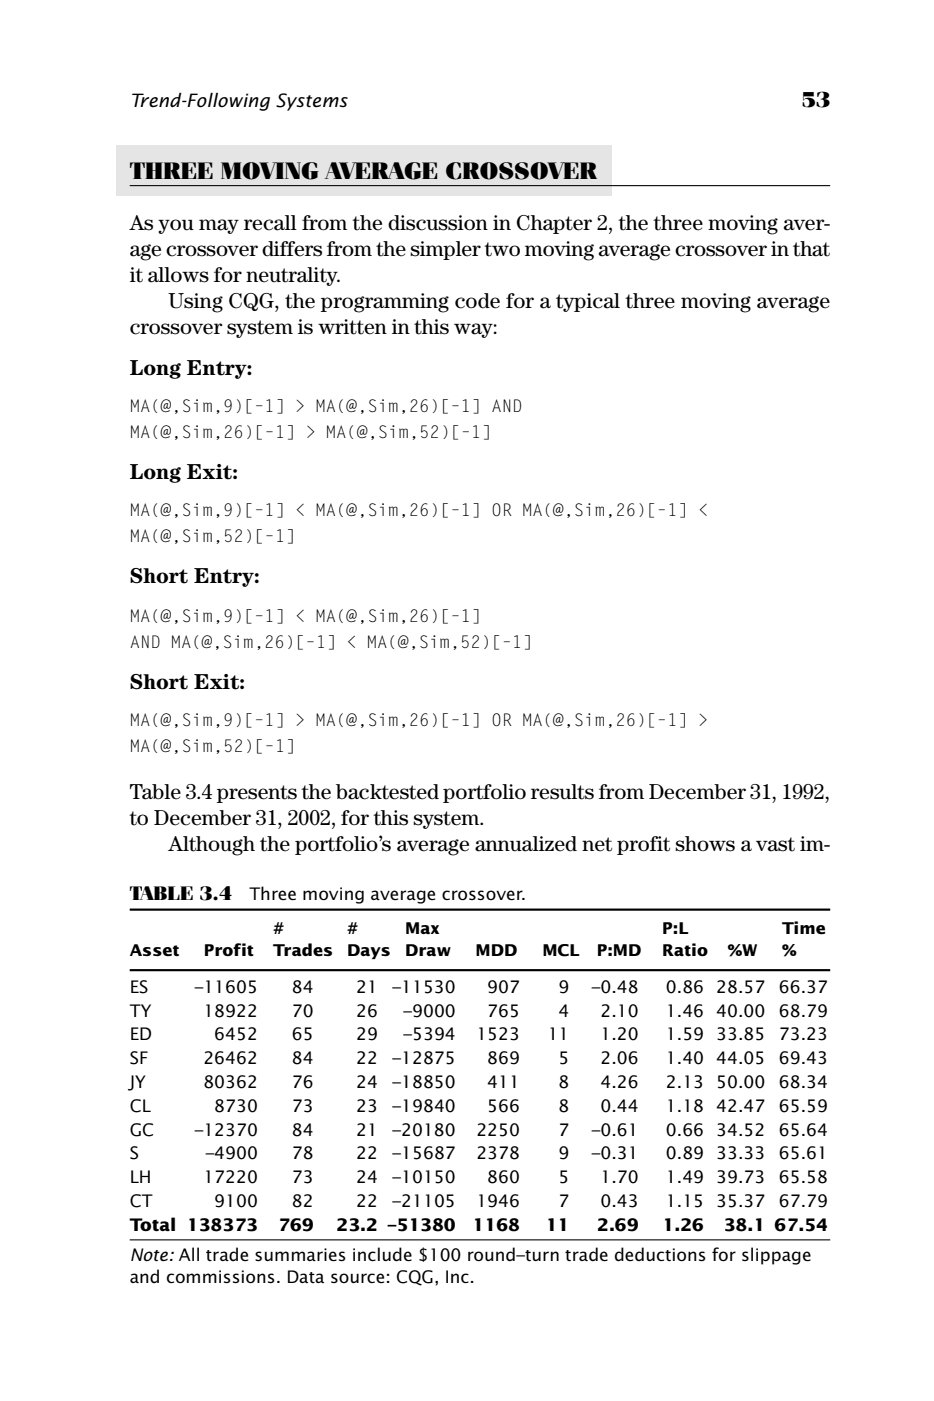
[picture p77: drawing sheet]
<svg xmlns="http://www.w3.org/2000/svg" width="152mm" height="229mm" viewBox="0 0 152 229" stroke-linecap="round" stroke-linejoin="round" font-family="sans-serif">
<defs><g id="words">
<text font-size="3.9" x="21.2" y="29.1">THREE MOVING AVERAGE CROSSOVER</text>
<g font-size="3.5">
<text x="130.8" y="17.5">53</text>
<text x="21.2" y="37.6">As you may recall from the discussion in Chapter 2, the three moving aver-</text>
<text x="21.2" y="41.8">age crossover differs from the simpler two moving average crossover in that</text>
<text x="21.2" y="46.1">it allows for neutrality.</text>
<text x="27.5" y="50.3">Using CQG, the programming code for a typical three moving average</text>
<text x="21.2" y="54.5">crossover system is written in this way:</text>
<text x="21.2" y="61.2">Long Entry:</text>
<text x="21.2" y="78.2">Long Exit:</text>
<text x="21.2" y="95.1">Short Entry:</text>
<text x="21.2" y="112.4">Short Exit:</text>
<text x="21.2" y="130.4">Table 3.4 presents the backtested portfolio results from December 31, 1992,</text>
<text x="21.2" y="134.6">to December 31, 2002, for this system.</text>
<text x="27.5" y="138.9">Although the portfolio’s average annualized net profit shows a vast im-</text>
</g>
<text font-size="3.2" x="21.2" y="146.8">TABLE 3.4</text>
<text font-size="3" x="21.2" y="17.5">Trend-Following Systems</text>
<g font-size="2.8">
<text x="21.2" y="67.2">MA(@,Sim,9)[–1] &gt; MA(@,Sim,26)[–1] AND</text>
<text x="21.2" y="71.5">MA(@,Sim,26)[–1] &gt; MA(@,Sim,52)[–1]</text>
<text x="21.2" y="84.2">MA(@,Sim,9)[–1] &lt; MA(@,Sim,26)[–1] OR MA(@,Sim,26)[–1] &lt;</text>
<text x="21.2" y="88.4">MA(@,Sim,52)[–1]</text>
<text x="21.2" y="101.5">MA(@,Sim,9)[–1] &lt; MA(@,Sim,26)[–1]</text>
<text x="21.2" y="105.7">AND MA(@,Sim,26)[–1] &lt; MA(@,Sim,52)[–1]</text>
<text x="21.2" y="118.4">MA(@,Sim,9)[–1] &gt; MA(@,Sim,26)[–1] OR MA(@,Sim,26)[–1] &gt;</text>
<text x="21.2" y="122.6">MA(@,Sim,52)[–1]</text>
<text x="40.7" y="146.8">Three moving average crossover.</text>
<text x="21.2" y="162">ES</text>
<text x="21.2" y="165.9">TY</text>
<text x="31.8" y="162">–11605</text>
<text x="33.2" y="165.9">18922</text>
<text x="47.6" y="162">84</text>
<text x="47.6" y="165.9">70</text>
<text x="58.1" y="162">21</text>
<text x="58.1" y="165.9">26</text>
<text x="64" y="162">–11530</text>
<text x="65.8" y="165.9">–9000</text>
<text x="79.5" y="162">907</text>
<text x="79.5" y="165.9">765</text>
<text x="91.1" y="162">9</text>
<text x="91.1" y="165.9">4</text>
<text x="96.6" y="162">–0.48</text>
<text x="98" y="165.9">2.10</text>
<text x="108.7" y="162">0.86 28.57</text>
<text x="108.7" y="165.9">1.46 40.00</text>
<text x="127.1" y="162">66.37</text>
<text x="127.1" y="165.9">68.79</text>
<text x="21.2" y="169.8">ED</text>
<text x="21.2" y="173.6">SF</text>
<text x="33.2" y="173.6">26462</text>
<text x="35" y="169.8">6452</text>
<text x="47.6" y="173.6">84</text>
<text x="47.6" y="169.8">65</text>
<text x="58.1" y="173.6">22</text>
<text x="58.1" y="169.8">29</text>
<text x="64" y="173.6">–12875</text>
<text x="65.8" y="169.8">–5394</text>
<text x="77.7" y="169.8">1523</text>
<text x="79.5" y="173.6">869</text>
<text x="89.4" y="169.8">11</text>
<text x="91.1" y="173.6">5</text>
<text x="98" y="169.8">1.20</text>
<text x="98" y="173.6">2.06</text>
<text x="108.7" y="169.8">1.59 33.85</text>
<text x="108.7" y="173.6">1.40 44.05</text>
<text x="127.1" y="169.8">73.23</text>
<text x="127.1" y="173.6">69.43</text>
<text x="21.2" y="177.5">JY</text>
<text x="33.2" y="177.5">80362</text>
<text x="47.6" y="177.5">76</text>
<text x="58.1" y="177.5">24</text>
<text x="64" y="177.5">–18850</text>
<text x="79.5" y="177.5">411</text>
<text x="91.1" y="177.5">8</text>
<text x="98" y="177.5">4.26</text>
<text x="108.7" y="177.5">2.13 50.00</text>
<text x="127.1" y="177.5">68.34</text>
<text x="21.2" y="181.4">CL</text>
<text x="21.2" y="185.3">GC</text>
<text x="31.8" y="185.3">–12370</text>
<text x="35" y="181.4">8730</text>
<text x="47.6" y="185.3">84</text>
<text x="47.6" y="181.4">73</text>
<text x="58.1" y="185.3">21</text>
<text x="58.1" y="181.4">23</text>
<text x="64" y="185.3">–20180</text>
<text x="64" y="181.4">–19840</text>
<text x="77.7" y="185.3">2250</text>
<text x="79.5" y="181.4">566</text>
<text x="91.1" y="185.3">7</text>
<text x="91.1" y="181.4">8</text>
<text x="96.6" y="185.3">–0.61</text>
<text x="98" y="181.4">0.44</text>
<text x="108.7" y="185.3">0.66 34.52</text>
<text x="108.7" y="181.4">1.18 42.47</text>
<text x="127.1" y="185.3">65.64</text>
<text x="127.1" y="181.4">65.59</text>
<text x="21.2" y="189.2">S</text>
<text x="33.6" y="189.2">–4900</text>
<text x="47.6" y="189.2">78</text>
<text x="58.1" y="189.2">22</text>
<text x="64" y="189.2">–15687</text>
<text x="77.7" y="189.2">2378</text>
<text x="91.1" y="189.2">9</text>
<text x="96.6" y="189.2">–0.31</text>
<text x="108.7" y="189.2">0.89 33.33</text>
<text x="127.1" y="189.2">65.61</text>
<text x="21.2" y="193.1">LH</text>
<text x="21.2" y="196.9">CT</text>
<text x="33.2" y="193.1">17220</text>
<text x="35" y="196.9">9100</text>
<text x="47.6" y="193.1">73</text>
<text x="47.6" y="196.9">82</text>
<text x="58.1" y="193.1">24</text>
<text x="58.1" y="196.9">22</text>
<text x="64" y="193.1">–10150</text>
<text x="64" y="196.9">–21105</text>
<text x="77.7" y="196.9">1946</text>
<text x="79.5" y="193.1">860</text>
<text x="91.1" y="193.1">5</text>
<text x="91.1" y="196.9">7</text>
<text x="98" y="193.1">1.70</text>
<text x="98" y="196.9">0.43</text>
<text x="108.7" y="193.1">1.49 39.73</text>
<text x="108.7" y="196.9">1.15 35.37</text>
<text x="127.1" y="193.1">65.58</text>
<text x="127.1" y="196.9">67.79</text>
<text x="21.2" y="200.8">Total 138373</text>
<text x="45.4" y="200.8">769</text>
<text x="54.9" y="200.8">23.2 –51380</text>
<text x="77.1" y="200.8">1168</text>
<text x="89.1" y="200.8">11</text>
<text x="97.4" y="200.8">2.69</text>
<text x="108.1" y="200.8">1.26</text>
<text x="118.1" y="200.8">38.1 67.54</text>
<text x="21.2" y="205.8">Note: All trade summaries include $100 round–turn trade deductions for slippage</text>
<text x="21.2" y="209.3">and commissions. Data source: CQG, Inc.</text>
</g>
<g font-size="2.6">
<text x="44.6" y="152.5">#</text>
<text x="56.6" y="152.5">#</text>
<text x="66.1" y="152.5">Max</text>
<text x="108.1" y="152.5">P:L</text>
<text x="127.6" y="152.5">Time</text>
<text x="21.2" y="156">Asset</text>
<text x="33.3" y="156">Profit</text>
<text x="44.6" y="156">Trades</text>
<text x="56.6" y="156">Days</text>
<text x="66.1" y="156">Draw</text>
<text x="77.6" y="156">MDD</text>
<text x="88.5" y="156">MCL</text>
<text x="97.4" y="156">P:MD</text>
<text x="108.1" y="156">Ratio</text>
<text x="118.7" y="156">%W</text>
<text x="127.6" y="156">%</text>
</g>
</g></defs>
<path d="M19 23.8h80.9v8.1h-80.9z" fill-rule="evenodd" fill="#e5e5e5"/>
<path d="M21.2 30.3h114.3M21.2 202.3h114.3" fill="none" stroke="#000" stroke-width=".18"/>
<path d="M21.2 148.4h114.3M21.2 158.3h114.3" fill="none" stroke="#000" stroke-width=".35"/>
<use href="#words"/>
</svg>
